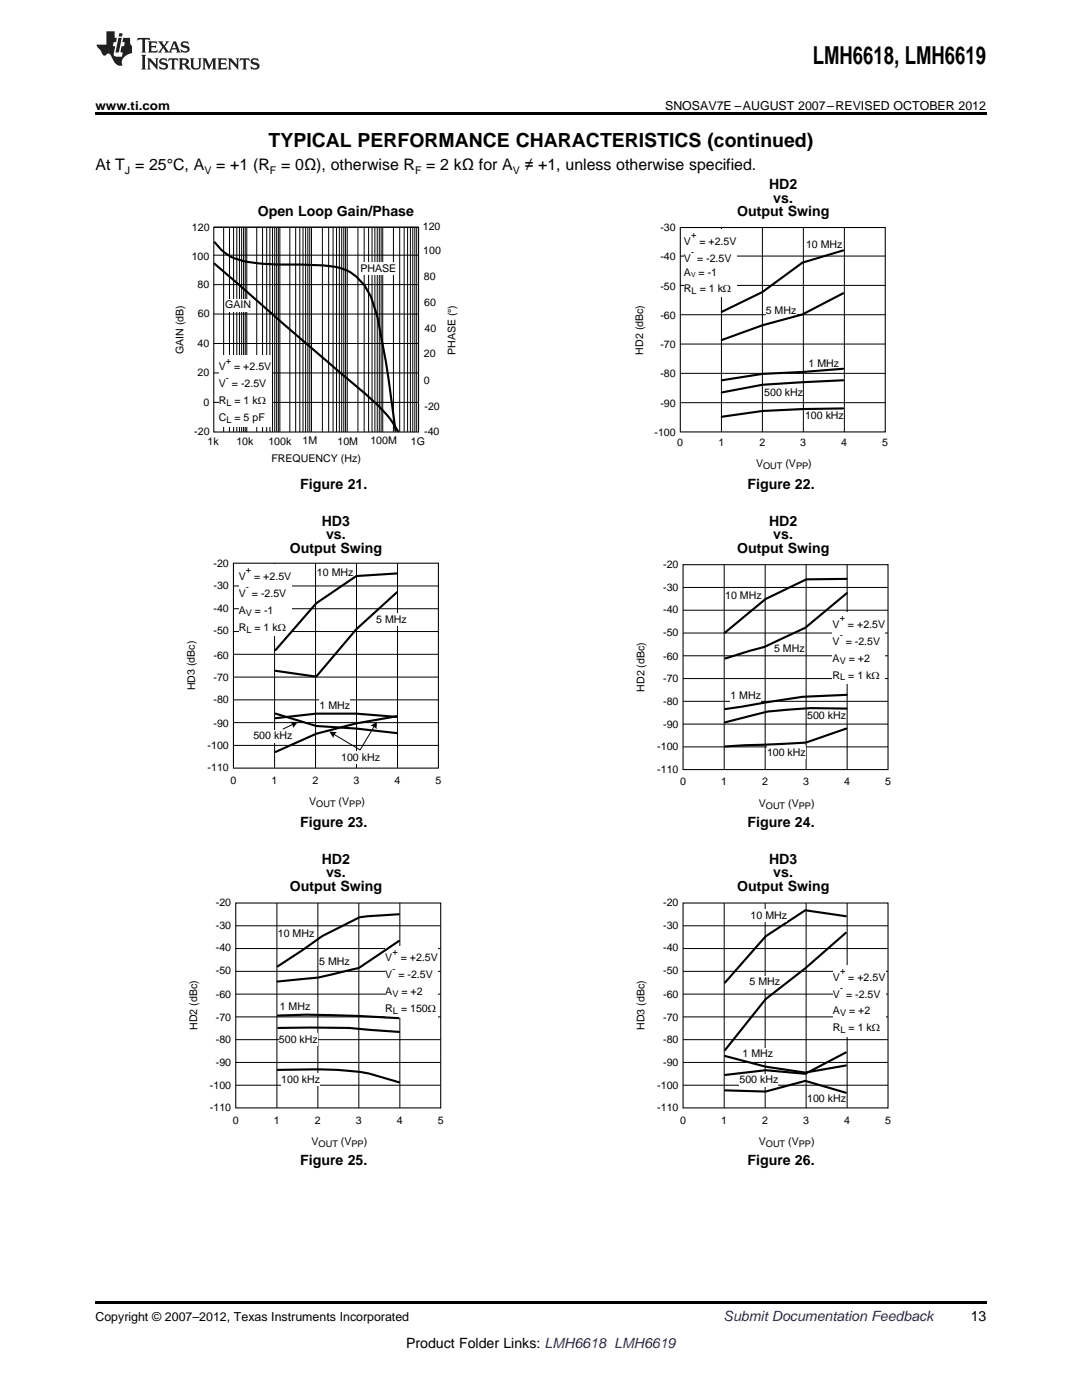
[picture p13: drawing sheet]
<svg xmlns="http://www.w3.org/2000/svg" width="216mm" height="279mm" viewBox="0 0 216 279" stroke-linecap="round" stroke-linejoin="round" font-family="sans-serif">
<defs><g id="words">
<text font-size="4.9" x="162.2" y="12.8">LMH6618, LMH6619</text>
<text font-size="3.9" x="53.6" y="29.3">TYPICAL PERFORMANCE CHARACTERISTICS (continued)</text>
<g font-size="3.2">
<text x="19" y="34">At T = 25°C, A</text>
<text x="43.1" y="34">= +1 (R = 0Ω), otherwise R = 2 kΩ for A</text>
<text x="104.7" y="34">≠ +1, unless otherwise specified.</text>
</g>
<g font-size="2.8">
<text x="153.5" y="37.7">HD2</text>
<text x="154.3" y="40.4">vs.</text>
<text x="51.4" y="43.1">Open Loop Gain/Phase</text>
<text x="147.1" y="43.1">Output Swing</text>
<text x="59.9" y="97.5">Figure 21.</text>
<text x="149.2" y="97.5">Figure 22.</text>
<text x="64.2" y="104.9">HD3</text>
<text x="65.1" y="107.6">vs.</text>
<text x="153.5" y="104.9">HD2</text>
<text x="154.3" y="107.6">vs.</text>
<text x="57.8" y="110.3">Output Swing</text>
<text x="147.1" y="110.3">Output Swing</text>
<text x="59.9" y="165">Figure 23.</text>
<text x="149.2" y="165">Figure 24.</text>
<text x="64.2" y="172.4">HD2</text>
<text x="153.5" y="172.4">HD3</text>
<text x="57.8" y="177.8">Output Swing</text>
<text x="65.1" y="175.1">vs.</text>
<text x="147.1" y="177.8">Output Swing</text>
<text x="154.3" y="175.1">vs.</text>
<text x="59.9" y="232.6">Figure 25.</text>
<text x="149.2" y="232.6">Figure 26.</text>
<text x="193.7" y="263.6">13</text>
<text x="81" y="269">Product Folder Links: LMH6618 LMH6619</text>
</g>
<text font-size="2.8" fill="#0000c8" x="144.4" y="263.6">Submit Documentation Feedback</text>
<g font-size="2.5">
<text x="19" y="21.9">www.ti.com</text>
<text x="132.7" y="21.9">SNOSAV7E –AUGUST 2007–REVISED OCTOBER 2012</text>
<text x="19" y="263.6">Copyright © 2007–2012, Texas Instruments Incorporated</text>
</g>
<g font-size="2.1">
<text x="24.9" y="34.6">J</text>
<text x="40.8" y="34.6">V</text>
<text x="53.9" y="34.6">F</text>
<text x="82.8" y="34.6">F</text>
<text x="102.3" y="34.6">V</text>
<text x="38.3" y="46">120</text>
<text x="84.4" y="46">120</text>
<text x="131.8" y="46.1">-30</text>
<text x="38.3" y="51.9">100</text>
<text x="84.5" y="50.6">100</text>
<text x="131.8" y="51.9">-40</text>
<text x="136.5" y="48.9">V</text>
<text x="136.5" y="52.3">V = -2.5V</text>
<text x="139.6" y="48.9">= +2.5V</text>
<text x="160.8" y="49.5">10 MHz</text>
<text x="39.4" y="57.4">80</text>
<text x="71.9" y="54.3">PHASE</text>
<text x="84.6" y="55.9">80</text>
<text x="131.8" y="58">-50</text>
<text x="136.5" y="55">A</text>
<text x="136.5" y="58.2">R</text>
<text x="139.4" y="55">= -1</text>
<text x="139.6" y="58.2">= 1 k</text>
<text x="144.3" y="58.2">:</text>
<text x="39.5" y="63.3">60</text>
<text x="44.9" y="61.5">GAIN</text>
<text x="84.6" y="61.1">60</text>
<text x="131.8" y="63.8">-60</text>
<text x="152.8" y="62.7">5 MHz</text>
<text x="36.6" y="70.6" transform="rotate(-90 36.6 70.6)">GAIN (dB)</text>
<text x="39.4" y="69.3">40</text>
<text x="84.6" y="71.2">20</text>
<text x="84.7" y="66.2">40</text>
<text x="90.9" y="70.9" transform="rotate(-90 90.9 70.9)">PHASE (°)</text>
<text x="128.3" y="70.8" transform="rotate(-90 128.3 70.8)">HD2 (dBc)</text>
<text x="131.8" y="69.4">-70</text>
<text x="39.4" y="75">20</text>
<text x="43.7" y="73.9">V</text>
<text x="43.7" y="77.3">V</text>
<text x="46.3" y="77.3">= -2.5V</text>
<text x="46.7" y="73.9">= +2.5V</text>
<text x="84.6" y="76.6">0</text>
<text x="131.8" y="75.2">-80</text>
<text x="161.3" y="73.3">1 MHz</text>
<text x="40.6" y="81">0</text>
<text x="43.7" y="80.7">R</text>
<text x="46.8" y="80.7">= 1 k</text>
<text x="51.4" y="80.7">:</text>
<text x="84.7" y="81.8">-20</text>
<text x="131.8" y="81.3">-90</text>
<text x="152.5" y="79">500 kHz</text>
<text x="160.6" y="83.7">100 kHz</text>
<text x="38.8" y="86.9">-20</text>
<text x="41.4" y="88.8">1k</text>
<text x="43.7" y="84.1">C</text>
<text x="46.8" y="84.1">= 5 pF</text>
<text x="47.2" y="88.8">10k</text>
<text x="53.6" y="88.8">100k</text>
<text x="60.4" y="88.7">1M</text>
<text x="67.3" y="88.8">10M</text>
<text x="73.9" y="88.7">100M</text>
<text x="82" y="88.8">1G</text>
<text x="84.6" y="86.8">-40</text>
<text x="130.6" y="87">-100</text>
<text x="135.1" y="89">0</text>
<text x="143.3" y="89">1</text>
<text x="151.5" y="89">2</text>
<text x="159.7" y="89">3</text>
<text x="167.9" y="89">4</text>
<text x="176.1" y="89">5</text>
<text x="54.2" y="92.3">FREQUENCY (Hz)</text>
<text x="150.9" y="93.2">V</text>
<text x="156.7" y="93.2">(V</text>
<text x="161.3" y="93.2">)</text>
<text x="42.6" y="113.1">-20</text>
<text x="132.3" y="113.4">-20</text>
<text x="42.6" y="117.6">-30</text>
<text x="47.6" y="115.7">V</text>
<text x="47.6" y="119.1">V = -2.5V</text>
<text x="50.7" y="115.7">= +2.5V</text>
<text x="63.2" y="114.9">10 MHz</text>
<text x="132.3" y="117.9">-30</text>
<text x="144.7" y="119.5">10 MHz</text>
<text x="42.6" y="122">-40</text>
<text x="47.6" y="122.5">A</text>
<text x="47.6" y="125.8">R</text>
<text x="50.8" y="125.8">= 1 k:</text>
<text x="50.9" y="122.5">= -1</text>
<text x="75.1" y="124.3">5 MHz</text>
<text x="132.3" y="122.3">-40</text>
<text x="166.1" y="125.3">V</text>
<text x="169.2" y="125.3">= +2.5V</text>
<text x="42.6" y="131.4">-60</text>
<text x="42.6" y="126.5">-50</text>
<text x="132.3" y="131.7">-60</text>
<text x="132.3" y="126.8">-50</text>
<text x="154.5" y="130.1">5 MHz</text>
<text x="166.1" y="128.6">V = -2.5V</text>
<text x="38.9" y="137.7" transform="rotate(-90 38.9 137.7)">HD3 (dBc)</text>
<text x="42.6" y="135.9">-70</text>
<text x="132.3" y="136.2">-70</text>
<text x="166.1" y="132">A</text>
<text x="166.1" y="135.4">R</text>
<text x="169.3" y="135.4">= 1 k:</text>
<text x="169.4" y="132">= +2</text>
<text x="42.6" y="140.4">-80</text>
<text x="63.8" y="141.5">1 MHz</text>
<text x="128.6" y="138" transform="rotate(-90 128.6 138)">HD2 (dBc)</text>
<text x="132.3" y="140.7">-80</text>
<text x="145.7" y="139.5">1 MHz</text>
<text x="161.1" y="143.5">500 kHz</text>
<text x="41.4" y="149.5">-100</text>
<text x="42.6" y="145">-90</text>
<text x="50.6" y="147.5">500 kHz</text>
<text x="131.2" y="149.8">-100</text>
<text x="132.3" y="145.3">-90</text>
<text x="41.4" y="154">-110</text>
<text x="68.1" y="151.8">100 kHz</text>
<text x="131.2" y="154.3">-110</text>
<text x="153" y="150.9">100 kHz</text>
<text x="46" y="156.4">0</text>
<text x="54.2" y="156.4">1</text>
<text x="61.7" y="160.8">V</text>
<text x="62.4" y="156.4">2</text>
<text x="67.6" y="160.8">(V</text>
<text x="70.5" y="156.4">3</text>
<text x="72.1" y="160.8">)</text>
<text x="78.7" y="156.4">4</text>
<text x="86.9" y="156.4">5</text>
<text x="135.7" y="156.7">0</text>
<text x="143.9" y="156.7">1</text>
<text x="151.4" y="161">V</text>
<text x="152.1" y="156.7">2</text>
<text x="157.3" y="161">(V</text>
<text x="160.2" y="156.7">3</text>
<text x="161.8" y="161">)</text>
<text x="168.4" y="156.7">4</text>
<text x="176.6" y="156.7">5</text>
<text x="43.1" y="185.4">-30</text>
<text x="43.1" y="180.9">-20</text>
<text x="132.3" y="185.4">-30</text>
<text x="132.3" y="180.9">-20</text>
<text x="149.8" y="183.3">10 MHz</text>
<text x="43.1" y="189.9">-40</text>
<text x="55.4" y="187.1">10 MHz</text>
<text x="76.9" y="191.9">V</text>
<text x="80" y="191.9">= +2.5V</text>
<text x="132.3" y="189.9">-40</text>
<text x="43.1" y="194.4">-50</text>
<text x="63.7" y="192.7">5 MHz</text>
<text x="76.9" y="195.2">V = -2.5V</text>
<text x="132.3" y="194.4">-50</text>
<text x="149.6" y="196.6">5 MHz</text>
<text x="166.2" y="195.7">V</text>
<text x="169.3" y="195.7">= +2.5V</text>
<text x="43.1" y="203.7">-70</text>
<text x="43.1" y="199.2">-60</text>
<text x="55.8" y="201.5">1 MHz</text>
<text x="76.9" y="198.6">A</text>
<text x="76.9" y="202">R</text>
<text x="80" y="202">= 150:</text>
<text x="80.1" y="198.6">= +2</text>
<text x="132.3" y="203.7">-70</text>
<text x="132.3" y="199.2">-60</text>
<text x="166.2" y="199.1">V = -2.5V</text>
<text x="166.2" y="202.5">A</text>
<text x="169.4" y="202.5">= +2</text>
<text x="39.4" y="205.6" transform="rotate(-90 39.4 205.6)">HD2 (dBc)</text>
<text x="43.1" y="208.2">-80</text>
<text x="55.7" y="208.1">500 kHz</text>
<text x="128.6" y="205.6" transform="rotate(-90 128.6 205.6)">HD3 (dBc)</text>
<text x="132.3" y="208.2">-80</text>
<text x="166.2" y="205.8">R</text>
<text x="169.3" y="205.8">= 1 k:</text>
<text x="43.1" y="212.8">-90</text>
<text x="132.3" y="212.8">-90</text>
<text x="148.2" y="211">1 MHz</text>
<text x="41.9" y="221.8">-110</text>
<text x="41.9" y="217.3">-100</text>
<text x="56.1" y="216.1">100 kHz</text>
<text x="131.2" y="221.8">-110</text>
<text x="131.2" y="217.3">-100</text>
<text x="147.6" y="216.2">500 kHz</text>
<text x="161.1" y="219.9">100 kHz</text>
<text x="46.4" y="224.2">0</text>
<text x="54.6" y="224.2">1</text>
<text x="62.8" y="224.2">2</text>
<text x="71" y="224.2">3</text>
<text x="79.2" y="224.2">4</text>
<text x="87.4" y="224.2">5</text>
<text x="135.7" y="224.2">0</text>
<text x="143.9" y="224.2">1</text>
<text x="152.1" y="224.2">2</text>
<text x="160.2" y="224.2">3</text>
<text x="168.4" y="224.2">4</text>
<text x="176.6" y="224.2">5</text>
<text x="62.2" y="228.6">V</text>
<text x="68" y="228.6">(V</text>
<text x="72.6" y="228.6">)</text>
<text x="151.4" y="228.6">V</text>
<text x="157.3" y="228.6">(V</text>
<text x="161.8" y="228.6">)</text>
</g>
<g font-size="1.8">
<text x="137.9" y="47.5">+</text>
<text x="137.9" y="50.9">-</text>
<text x="138" y="58.6">L</text>
<text x="45.1" y="72.6">+</text>
<text x="45.1" y="76">-</text>
<text x="45.2" y="81.1">L</text>
<text x="45.2" y="84.5">L</text>
<text x="152.3" y="93.6">OUT</text>
<text x="158.8" y="93.6">PP</text>
<text x="49.1" y="114.3">+</text>
<text x="49.1" y="117.7">-</text>
<text x="49.1" y="122.8">V</text>
<text x="167.5" y="123.9">+</text>
<text x="49.2" y="126.2">L</text>
<text x="167.5" y="127.3">-</text>
<text x="167.5" y="132.4">V</text>
<text x="167.7" y="135.8">L</text>
<text x="63.1" y="161.1">OUT</text>
<text x="69.7" y="161.1">PP</text>
<text x="152.8" y="161.4">OUT</text>
<text x="159.4" y="161.4">PP</text>
<text x="78.3" y="190.5">+</text>
<text x="78.3" y="193.9">-</text>
<text x="167.6" y="194.3">+</text>
<text x="167.6" y="197.7">-</text>
<text x="78.3" y="199">V</text>
<text x="78.4" y="202.4">L</text>
<text x="167.6" y="202.9">V</text>
<text x="167.7" y="206.2">L</text>
<text x="63.6" y="229">OUT</text>
<text x="70.1" y="229">PP</text>
<text x="152.8" y="229">OUT</text>
<text x="159.4" y="229">PP</text>
</g>
<text font-size="1.4" x="137.9" y="55.3">V</text>
</g></defs>
<path d="M19 259.7h177.8v.5h-177.8z" fill="#000"/>
<g fill="#fff">
<path d="M66.9 234.3h.3v.7h-.3z"/>
<path d="M156.1 234.3h.4v.7h-.4z"/>
</g>
<path d="M55.4 185.2h7.3v2.5h-7.3z" fill-rule="evenodd" fill="#fff"/>
<path d="M47 180.2h40.9v40.9h-40.9z" fill="none" stroke="#000" stroke-width=".21"/>
<path d="M47 198.4h40.9M47 193.9h40.9M47 189.3h40.9M47 184.8h40.9M55.3 180.2v40.9M63.4 180.2v40.9M71.6 180.2v40.9M79.8 180.2v40.9M47 216.6h40.9M47 212h40.9M47 207.5h40.9M47 202.9h40.9" fill="none" stroke="#000" stroke-width=".2"/>
<g fill="#fff">
<path d="M76.9 188.7h10.5v14.3h-10.5z" fill-rule="evenodd"/>
<path d="M63.7 190.8h6.1v2.5h-6.1z" fill-rule="evenodd"/>
<path d="M55.8 199.6h6.1v2.6h-6.1z" fill-rule="evenodd"/>
<path d="M55.7 206.2h7.7v2.6h-7.7z" fill-rule="evenodd"/>
<path d="M56.1 214.2h7.8v2.6h-7.8z" fill-rule="evenodd"/>
</g>
<path d="M79.6 182.5l-7.9 .6-7.4 3.7-4 2.8-4.9 3.3M79.6 187.8l-8 5.4-8.1 1.9-8.1 .8M55.4 213.5a107.6 107.6 0 0 1 16.5 .4l1.7 .3 6 1.8M55.5 202.7a226.6 226.6 0 0 1 24 .5M55.5 205.1h14.1l10 .8" fill="none" stroke="#000" stroke-width=".42"/>
<path d="M136.3 180.2h40.9v40.9h-40.9z" fill="none" stroke="#000" stroke-width=".21"/>
<path d="M136.3 198.4h40.9M136.3 193.9h40.9M136.3 189.3h40.9M136.3 184.8h40.9M144.5 180.2v40.9M152.7 180.2v40.9M160.9 180.2v40.9M169 180.2v40.9M136.3 216.6h40.9M136.3 212h40.9M136.3 207.5h40.9M136.3 202.9h40.9" fill="none" stroke="#000" stroke-width=".2"/>
<g fill="#fff">
<path d="M166.2 192.6h10.5v14.3h-10.5z" fill-rule="evenodd"/>
<path d="M149.6 194.7h6.1v2.6h-6.1z" fill-rule="evenodd"/>
<path d="M148.2 209.1h6.1v2.5h-6.1z" fill-rule="evenodd"/>
<path d="M147.6 214.3h7.7v2.5h-7.7z" fill-rule="evenodd"/>
<path d="M161.1 218h7.7v2.6h-7.7z" fill-rule="evenodd"/>
</g>
<path d="M168.8 182.8l-8.1-1.1-7.9 5.2-8.1 9.2M168.8 186.2l-8.1 7.1-7.9 6.1-8.1 10.2M144.7 210.7l8.1 2.2 7.9 1.2 8.1-1.5M144.7 217.6l8.1 .2 7.9-2.1 8.1 2.4M168.8 210l-8.1 4.3-7.9-.7-8.1 .9" fill="none" stroke="#000" stroke-width=".42"/>
<g fill="#fff">
<path d="M149.8 181.4h7.3v2.6h-7.3z" fill-rule="evenodd"/>
<path d="M63.2 113h7.3v2.5h-7.3z" fill-rule="evenodd"/>
</g>
<g fill="#fff">
<path d="M66.9 166.8h.3v.7h-.3z"/>
<path d="M156.1 166.8h.4v.7h-.4z"/>
</g>
<path d="M46.6 112.4h40.9v40.9h-40.9z" fill="none" stroke="#000" stroke-width=".21"/>
<path d="M46.6 116.9h40.9M54.8 112.4v40.9M63 112.4v40.9M71.1 112.4v40.9M79.3 112.4v40.9M46.6 139.7h40.9M46.6 135.1h40.9M46.6 130.6h40.9M46.6 126h40.9M46.6 121.5h40.9M46.6 148.8h40.9M46.6 144.2h40.9" fill="none" stroke="#000" stroke-width=".2"/>
<g fill="#fff">
<path d="M47.6 112.6h10.5v14.3h-10.5z" fill-rule="evenodd"/>
<path d="M75.1 122.3h6.1v2.6h-6.1z" fill-rule="evenodd"/>
<path d="M63.8 139.6h6.1v2.5h-6.1z" fill-rule="evenodd"/>
<path d="M50.6 145.6h7.7v2.6h-7.7z" fill-rule="evenodd"/>
<path d="M68.1 149.9h7.7v2.5h-7.7z" fill-rule="evenodd"/>
</g>
<path d="M58.5 144.5l-2 1M74.7 144.9l-2.8 4.8-5.3-3.2" fill="none" stroke="#000" stroke-width=".2"/>
<g fill="#000">
<path d="M57.9 144.1h1.5l-.9 1.2a1.53 1.53 0 0 0-.6-1.2z" fill-rule="evenodd"/>
<path d="M65.7 146l1.5 .1a1.53 1.53 0 0 0-.7 1.2z" fill-rule="evenodd"/>
<path d="M73.9 144.8l1.3-.8-.1 1.5a1.53 1.53 0 0 0-1.2-.7z" fill-rule="evenodd"/>
</g>
<path d="M79.2 114.4l-8.1 .6-8 5.4-8.1 9.3M79.2 118.2l-8.1 7.4-8 9.4-8.1-1.1M55 142.4l8.1 2.5 8 .5 8.1 .9M79.2 142.9l-8.1 1.5-8 2-8.1 3.7M79.2 143.1l-8.1-.7h-8l-8.1 .9" fill="none" stroke="#000" stroke-width=".42"/>
<path d="M144.7 117.6h7.3v2.6h-7.3z" fill-rule="evenodd" fill="#fff"/>
<path d="M136.3 112.7h40.9v40.9h-40.9z" fill="none" stroke="#000" stroke-width=".21"/>
<path d="M136.3 117.2h40.9M144.5 112.7v40.9M152.7 112.7v40.9M160.9 112.7v40.9M169 112.7v40.9M136.3 140h40.9M136.3 135.4h40.9M136.3 130.9h40.9M136.3 126.3h40.9M136.3 121.8h40.9M136.3 149.1h40.9M136.3 144.5h40.9" fill="none" stroke="#000" stroke-width=".2"/>
<g fill="#fff">
<path d="M166.1 122.1h10.5v14.3h-10.5z" fill-rule="evenodd"/>
<path d="M154.5 128.2h6.1v2.5h-6.1z" fill-rule="evenodd"/>
<path d="M145.7 137.6h6.2v2.5h-6.2z" fill-rule="evenodd"/>
<path d="M161.1 141.6h7.7v2.6h-7.7z" fill-rule="evenodd"/>
<path d="M153 149h7.8v2.5h-7.8z" fill-rule="evenodd"/>
</g>
<path d="M168.9 115.5l-8 .1-8.1 3.9-8.1 6.7M169 118.4l-8.3 6.9-8.2 3.8-7.8 2.3M168.9 138.7l-8.8 .4-15.4 2.4M168.9 145.4l-8.4 2.8-15.8 .8M168.9 141.4l-7.1-.1-8.6 .7-8.5 2.2" fill="none" stroke="#000" stroke-width=".42"/>
<g fill="#fff">
<path d="M66.9 99.3h.3v.7h-.3z"/>
<path d="M156.1 99.3h.4v.7h-.4z"/>
</g>
<g fill="#fff">
<path d="M160.6 81.8h7.8v2.6h-7.8z" fill-rule="evenodd"/>
<path d="M152.5 77.1h7.8v2.5h-7.8z" fill-rule="evenodd"/>
<path d="M161.3 71.4h6.1v2.5h-6.1z" fill-rule="evenodd"/>
</g>
<path d="M135.7 45.4h40.9v40.8h-40.9z" fill="none" stroke="#000" stroke-width=".21"/>
<path d="M135.7 57h40.9M135.7 51.1h40.9M144 45.4v40.8M152.1 45.4v40.8M160.3 45.4v40.8M168.5 45.4v40.8M135.7 74.5h40.9M135.7 68.7h40.9M135.7 62.8h40.9M135.7 80.4h40.9" fill="none" stroke="#000" stroke-width=".2"/>
<g fill="#fff">
<path d="M136.5 45.8h10.5v13.4h-10.5z" fill-rule="evenodd"/>
<path d="M160.8 47.6h7.3v2.5h-7.3z" fill-rule="evenodd"/>
<path d="M152.8 60.8h6.1v2.6h-6.1z" fill-rule="evenodd"/>
</g>
<path d="M168.2 50l-8.1 2.4-8 5.9-8.1 3.9M168.2 58.5l-8.1 4.2-8 2.2-8.1 3M168.2 75.9l-16.1 .9-8.1 1.5M168.2 73.6l-8.1 .6-8 .4-8.1 1.3M168.2 81.5l-8.1 .1-8 .4-8.1 1.2" fill="none" stroke="#000" stroke-width=".42"/>
<g fill="none" stroke="#000" stroke-width=".2">
<path d="M42.7 45.3h40.8M42.7 50.9h40.8M42.7 56.8h40.8M44.6 45.3v40.9M45.8 45.3v40.9M46.6 45.3v40.9M47.3 45.3v40.9M47.8 45.3v40.9M48.2 45.3v40.9M48.6 45.3v40.9M48.9 45.3v40.9M49.2 45.3v40.9"/>
<path d="M51.2 45.3v40.9M52.4 45.3v40.9M53.2 45.3v40.9M53.9 45.3v40.9M54.4 45.3v40.9M54.8 45.3v40.9M55.2 45.3v40.9M55.5 45.3v40.9M55.8 45.3v40.9M57.8 45.3v40.9M59 45.3v40.9M59.8 45.3v40.9"/>
<path d="M60.5 45.3v40.9M61 45.3v40.9M61.4 45.3v40.9M61.8 45.3v40.9M62.1 45.3v40.9M64.3 45.3v40.9M65.6 45.3v40.9M66.5 45.3v40.9M67.1 45.3v40.9M67.7 45.3v40.9M68.2 45.3v40.9M68.6 45.3v40.9"/>
<path d="M69 45.3v40.9M69.3 45.3v40.9M71.4 45.3v40.9M72.7 45.3v40.9M73.6 45.3v40.9M74.2 45.3v40.9M74.8 45.3v40.9M75.3 45.3v40.9M75.7 45.3v40.9M76 45.3v40.9M76.4 45.3v40.9M78.5 45.3v40.9"/>
<path d="M79.8 45.3v40.9M80.6 45.3v40.9M81.3 45.3v40.9M81.9 45.3v40.9M82.4 45.3v40.9M82.8 45.3v40.9M83.1 45.3v40.9M42.7 62.7h40.8M42.7 68.6h40.8M42.7 74.4h40.8M42.7 80.3h40.8"/>
</g>
<path d="M42.7 45.3h40.8v40.9h-40.8z" fill="none" stroke="#000" stroke-width=".21"/>
<g fill="#fff">
<path d="M44.9 59.6h5.2v2.6h-5.2z" fill-rule="evenodd"/>
<path d="M71.9 52.4h7.2v2.5h-7.2z" fill-rule="evenodd"/>
</g>
<path d="M42.8 52.6l14.1 12.3 16 13.7a23.8 23.8 0 0 1 6.5 7.5M42.9 48.4a9 9 0 0 0 6.4 3.8 52.4 52.4 0 0 0 10.7 .6l4.5 .2a9.7 9.7 0 0 1 9.5 6.2l1.3 4 1.7 9 1.9 13.8" fill="none" stroke="#000" stroke-width=".42"/>
<path d="M43.7 70.8h10.4v14.3h-10.4z" fill-rule="evenodd" fill="#fff"/>
<path d="M19 22.5h177.8v.5h-177.8z" fill="#000"/>
<g fill="#231f20">
<path d="M27.5 7.6l-.1 .5 .4-.2h.6v.1v2.1l-.2 .4h1l-.3-.4v-2.1l.1-.1h.5l.5 .2-.2-.5zM29.5 8.3l.2 .3v1.5l-.2 .4h1.8l.2-.6a1.04 1.04 0 0 1-1.3 .2v-.7h.6l.3 .2v-.6l-.3 .2h-.6v-.6l.8-.1 .4 .3-.2-.5zM31.5 8.3l.9 1.1-.9 1.1h.8l-.2-.2 .5-.7 .4 .7-.2 .2h1.5l-.1-.2 .1-.4h.9l.1 .4-.2 .2h1l-.3-.3-.7-1.9h-.5l-.9 2-.8-1 .9-1h-.8l.1 .3-.3 .5-.4-.6 .2-.2zM34.7 8.6l.4 1h-.7zM36.3 8.4a.63 .63 0 0 0-.2 .7 .63 .63 0 0 0 .6 .4l.6 .2 .1 .2a.75 .75 0 0 1-.7 .4 .75 .75 0 0 1-.6-.5l.1 .7 .1-.1a1.11 1.11 0 0 0 1.5-.6 1.13 1.13 0 0 0-1.2-.8l-.1-.4a1.04 1.04 0 0 1 1.2 .2l-.2-.5-.1 .1-.5-.2zM28.2 10.9l.2 .4v2.2l-.2 .4h1l-.3-.4v-2.2l.3-.4zM29.3 11.6l.3 .4v1.5l-.3 .4h.8l-.2-.4v-1.3l1.5 1.7v-1.9l.2-.4h-.7l.2 .4v.9l-1.1-1.3zM32 11.8a.62 .62 0 0 0-.2 .7 .62 .62 0 0 0 .6 .4l.6 .1 .1 .3a.76 .76 0 0 1-.7 .3 .76 .76 0 0 1-.6-.4l.1 .7 .1-.1a1.11 1.11 0 0 0 1.5-.6 1.13 1.13 0 0 0-1.2-.8l-.1-.4a1.04 1.04 0 0 1 1.2 .2l-.2-.6-.1 .1-.5-.1zM33.7 11.6l-.2 .6a.61 .61 0 0 1 .8-.3v1.6l-.2 .4h.9l-.2-.4v-1.6a.63 .63 0 0 1 .8 .3l-.2-.6zM35.6 11.6l.3 .4v1.5l-.3 .4h1l-.2-.2v-.8l.5 .2a.76 .76 0 0 0 1.2 .7l-1-1a.58 .58 0 0 0 .6-.5 .58 .58 0 0 0-.5-.6zM36.4 11.9h.1a.45 .45 0 0 1 .5 .1 .45 .45 0 0 1 .1 .5l-.7 .2zM37.9 11.6l.2 .2a2.17 2.17 0 0 0 .3 1.9 .99 .99 0 0 0 1.6-.6v-1.1l.2-.4h-.7l.2 .2a1.92 1.92 0 0 1-.2 1.8 .6 .6 0 0 1-.9-.5v-1.1l.2-.4zM40.4 11.6l.2 .4v1.5l-.2 .4h.7l-.2-.4v-1.4l.8 1.8 .8-1.8v1.4l-.2 .4h.9l-.2-.4v-1.5l.2-.4h-.8l-.6 1.5-.6-1.5zM43.4 11.6l.2 .4v1.5l-.2 .4h1.8l.2-.6a1.04 1.04 0 0 1-1.3 .1v-.6h.5l.4 .2v-.6l-.4 .2h-.5v-.7h.8l.3 .3-.1-.6zM45.5 11.6l.2 .4v1.5l-.2 .4h.7l-.2-.4v-1.3l1.5 1.7v-1.9l.2-.4h-.7l.2 .4v.9l-1.1-1.3zM47.9 11.6l-.1 .6a.61 .61 0 0 1 .8-.3v1.6l-.3 .4h1l-.3-.4 .1-1.6a.63 .63 0 0 1 .7 .3l-.1-.6zM50.2 11.8a.62 .62 0 0 0-.2 .7 .62 .62 0 0 0 .6 .4l.6 .1 .2 .3a.76 .76 0 0 1-.8 .3 .76 .76 0 0 1-.6-.4l.1 .7 .2-.1a1.11 1.11 0 0 0 1.5-.6 1.13 1.13 0 0 0-1.3-.8l-.1-.4a1.04 1.04 0 0 1 1.2 .2l-.1-.6-.2 .1-.5-.1z"/>
<path d="M21.2 6.3v2.6h-1.9l.1 .4 .7 .9a.91 .91 0 0 0 1 .8 .56 .56 0 0 1 .5-.3 .56 .56 0 0 1 .5 .3l.4 .8a1.53 1.53 0 0 0 1.9 1.2 1.54 1.54 0 0 1 1-2.1l.9-.3v-1.4a1.52 1.52 0 0 1-.3-1.6h-1.4l-.2 .8h.5l-.2 .8h-.4l-.2 1v.2l.4 .1-.2 .8a1.93 1.93 0 0 1-1.6-.3l.3-1.8h-.5l.2-.8h.4l.2-.8h-.4v-1.3zM23.6 7.6l-.6 2.9h.7l.6-2.9zM23.8 6.6l-.1 .7h.6l.2-.7z"/>
</g>
<use href="#words"/>
</svg>
